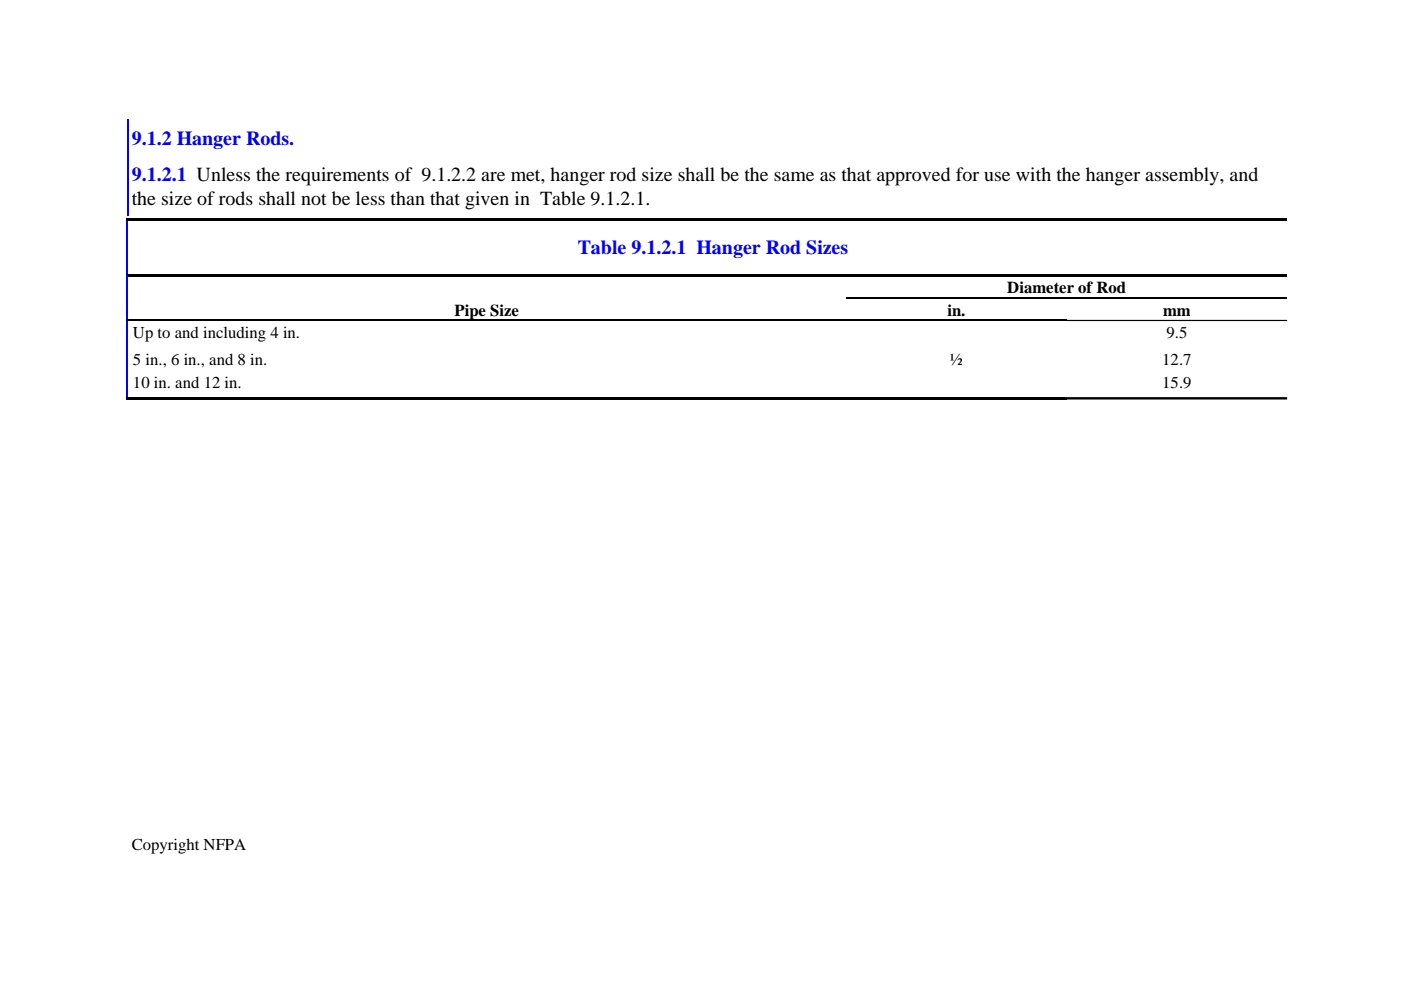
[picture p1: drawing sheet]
<svg xmlns="http://www.w3.org/2000/svg" width="297mm" height="210mm" viewBox="0 0 297 210" stroke-linecap="round" stroke-linejoin="round" font-family="sans-serif">
<defs><g id="words">
<g font-size="4.2" fill="#00f">
<text x="27.9" y="30.7">9.1.2 Hanger Rods.</text>
<text x="27.9" y="38.4">9.1.2.1</text>
<text x="122.5" y="54">Table 9.1.2.1 Hanger Rod Sizes</text>
</g>
<g font-size="4.2">
<text x="41.7" y="38.4">Unless the requirements of 9.1.2.2</text>
<text x="102" y="38.4">are met, hanger rod size shall be the same as that approved for use with the hanger assembly, and</text>
<text x="27.9" y="43.5">the size of rods shall not be less than that given in Table 9.1.2.1.</text>
</g>
<g font-size="3.5">
<text x="213.6" y="62.1">Diameter of Rod</text>
<text x="28.2" y="71.6">Up to and including 4 in.</text>
<text x="96.4" y="66.9">Pipe Size</text>
<text x="200.9" y="66.9">in.</text>
<text x="246.6" y="66.9">mm</text>
<text x="247.3" y="71.6">9.5</text>
<text x="28.2" y="77.4">5 in., 6 in., and 8 in.</text>
<text x="201.5" y="77.4">½</text>
<text x="246.4" y="77.4">12.7</text>
<text x="28.2" y="82.2">10 in. and 12 in.</text>
<text x="246.4" y="82.2">15.9</text>
<text x="27.9" y="180.2">Copyright NFPA</text>
</g>
</g></defs>
<path d="M27.2 25.4v7.7" fill="none" stroke="#00f" stroke-width=".25"/>
<g fill="#fff">
<path d="M19 33.1h8v6.4h-8z"/>
<path d="M271.6 33.1h6.4v6.4h-6.4z"/>
<path d="M27.3 33.1h244.3v1.3h-244.3z"/>
<path d="M27.3 34.4h2.8v5.1h-2.8z"/>
<path d="M30.1 34.4h10.5v5.1h-10.5z"/>
<path d="M40.6 34.4h48.7v5.1h-48.7z"/>
<path d="M89.3 34.4h11.7v5.1h-11.7z"/>
<path d="M101 34.4h165.8v5.1h-165.8z"/>
<path d="M266.8 34.4h4.8v5.1h-4.8z"/>
</g>
<path d="M27.2 33.1v6.4" fill="none" stroke="#00f" stroke-width=".25"/>
<g fill="#fff">
<path d="M19 39.5h8v6.4h-8z"/>
<path d="M271.6 39.5h6.4v6.4h-6.4z"/>
<path d="M27.3 39.5h87.2v5.1h-87.2z"/>
<path d="M114.5 39.5h22.4v5.1h-22.4z"/>
<path d="M136.9 39.5h1v5.1h-1z"/>
<path d="M137.9 39.5h133.7v5.1h-133.7z"/>
<path d="M27.3 44.6h244.3v1.3h-244.3z"/>
</g>
<path d="M27.2 39.5v6.4" fill="none" stroke="#00f" stroke-width=".25"/>
<g fill="#fff">
<path d="M19 45.9h259v.3h-259z"/>
<path d="M19 46.2h7.8v38.5h-7.8z"/>
<path d="M272.9 46.2h5.1v38.5h-5.1z"/>
<path d="M27 46.7h245.9v3.2h-245.9z"/>
<path d="M27 49.9h3.7v5.1h-3.7z"/>
<path d="M271.6 49.9h1.3v5.1h-1.3z"/>
<path d="M30.7 49.9h94.6v5.1h-94.6z"/>
<path d="M125.3 49.9h54.5v5.1h-54.5z"/>
<path d="M179.8 49.9h91.8v5.1h-91.8z"/>
<path d="M27 55h245.9v3.2h-245.9z"/>
<path d="M27 58.7h152.4v4.8h-152.4z"/>
<path d="M27 63.5h1.2v4.3h-1.2z"/>
<path d="M178.2 63.5h1.2v4.3h-1.2z"/>
<path d="M28.2 63.5h81.8v4.3h-81.8z"/>
<path d="M110 63.5h68.2v4.3h-68.2z"/>
<path d="M179.4 58.7h1.3v4.3h-1.3z"/>
<path d="M271.6 58.7h1.3v4.3h-1.3z"/>
<path d="M180.7 58.7h58.1v4.3h-58.1z"/>
<path d="M238.8 58.7h32.8v4.3h-32.8z"/>
<path d="M179.4 63h93.5v.1h-93.5z"/>
<path d="M179.4 63.4h46.8v.1h-46.8z"/>
<path d="M179.4 63.5h1.3v4.3h-1.3z"/>
<path d="M224.9 63.5h1.3v4.3h-1.3z"/>
<path d="M180.7 63.5h24v4.3h-24z"/>
<path d="M204.7 63.5h20.2v4.3h-20.2z"/>
<path d="M226.2 63.4h46.7v.1h-46.7z"/>
<path d="M226.2 63.5h1.2v4.3h-1.2z"/>
<path d="M271.6 63.5h1.3v4.3h-1.3z"/>
<path d="M227.4 63.5h25.1v4.3h-25.1z"/>
<path d="M252.5 63.5h19.1v4.3h-19.1z"/>
<path d="M27 68.1h152.4v.2h-152.4z"/>
<path d="M27 68.3h1.2v4.3h-1.2z"/>
<path d="M178.2 68.3h1.2v4.3h-1.2z"/>
<path d="M28.2 68.3h35.4v4.3h-35.4z"/>
<path d="M63.6 68.3h114.6v4.3h-114.6z"/>
<path d="M27 72.6h152.4v1.3h-152.4z"/>
<path d="M179.4 68.1h46.8v.2h-46.8z"/>
<path d="M179.4 68.3h1.3v5.3h-1.3z"/>
<path d="M224.9 68.3h1.3v5.3h-1.3z"/>
<path d="M180.7 68.3h20.4v5.3h-20.4z"/>
<path d="M204.5 68.3h20.4v5.3h-20.4z"/>
<path d="M179.4 73.6h46.8v.3h-46.8z"/>
<path d="M226.2 68.1h46.7v.2h-46.7z"/>
<path d="M226.2 68.3h1.2v4.3h-1.2z"/>
<path d="M271.6 68.3h1.3v4.3h-1.3z"/>
<path d="M227.4 68.3h24.4v4.3h-24.4z"/>
<path d="M251.8 68.3h19.8v4.3h-19.8z"/>
<path d="M226.2 72.6h46.7v1.3h-46.7z"/>
<path d="M27 73.9h152.4v.2h-152.4z"/>
<path d="M27 74.1h1.2v4.3h-1.2z"/>
<path d="M178.2 74.1h1.2v4.3h-1.2z"/>
<path d="M28.2 74.1h28.5v4.3h-28.5z"/>
<path d="M56.7 74.1h121.5v4.3h-121.5z"/>
<path d="M27 78.4h152.4v.3h-152.4z"/>
<path d="M179.4 73.9h46.8v.2h-46.8z"/>
<path d="M179.4 74.1h1.3v4.3h-1.3z"/>
<path d="M224.9 74.1h1.3v4.3h-1.3z"/>
<path d="M180.7 74.1h23.4v4.3h-23.4z"/>
<path d="M204.1 74.1h20.8v4.3h-20.8z"/>
<path d="M179.4 78.4h46.8v.3h-46.8z"/>
<path d="M226.2 73.9h46.7v.2h-46.7z"/>
<path d="M226.2 74.1h1.2v4.3h-1.2z"/>
<path d="M271.6 74.1h1.3v4.3h-1.3z"/>
<path d="M227.4 74.1h25.2v4.3h-25.2z"/>
<path d="M252.6 74.1h19v4.3h-19z"/>
<path d="M226.2 78.4h46.7v.3h-46.7z"/>
<path d="M27 78.7h152.4v.2h-152.4z"/>
<path d="M27 78.9h1.2v4.3h-1.2z"/>
<path d="M178.2 78.9h1.2v4.3h-1.2z"/>
<path d="M28.2 78.9h23.1v4.3h-23.1z"/>
<path d="M51.3 78.9h126.9v4.3h-126.9z"/>
<path d="M27 83.2h152.4v1h-152.4z"/>
<path d="M179.4 78.7h46.8v.2h-46.8z"/>
<path d="M179.4 78.9h1.3v5.3h-1.3z"/>
<path d="M224.9 78.9h1.3v5.3h-1.3z"/>
<path d="M180.7 78.9h20.4v5.3h-20.4z"/>
<path d="M204.5 78.9h20.4v5.3h-20.4z"/>
<path d="M226.2 78.7h46.7v.2h-46.7z"/>
<path d="M226.2 78.9h1.2v4.3h-1.2z"/>
<path d="M271.6 78.9h1.3v4.3h-1.3z"/>
<path d="M227.4 78.9h25.2v4.3h-25.2z"/>
<path d="M252.6 78.9h19v4.3h-19z"/>
<path d="M226.2 83.2h46.7v1h-46.7z"/>
<path d="M19 84.7h259v.3h-259z"/>
</g>
<path d="M26.9 46.7v11.5M26.9 58.5v9.3M26.9 68.1v16.1" fill="none" stroke="#00f" stroke-width=".25"/>
<path d="M26.8 46.2h246.1v.5h-246.1zM26.8 58.2h246.1v.5h-246.1zM26.8 84.2h199.4v.5h-199.4zM226.2 84.2h46.7v.5h-46.7z" fill="#000"/>
<path d="M26.8 67.9h246.1M179.4 63.3h93.5" fill="none" stroke="#000" stroke-width=".25"/>
<g fill="#fff">
<path d="M19 85h8.9v5h-8.9z"/>
<path d="M271.6 85h6.4v5h-6.4z"/>
<path d="M27.9 85h243.7v5h-243.7z"/>
<path d="M19 90h259v3.1h-259z"/>
</g>
<use href="#words"/>
</svg>
